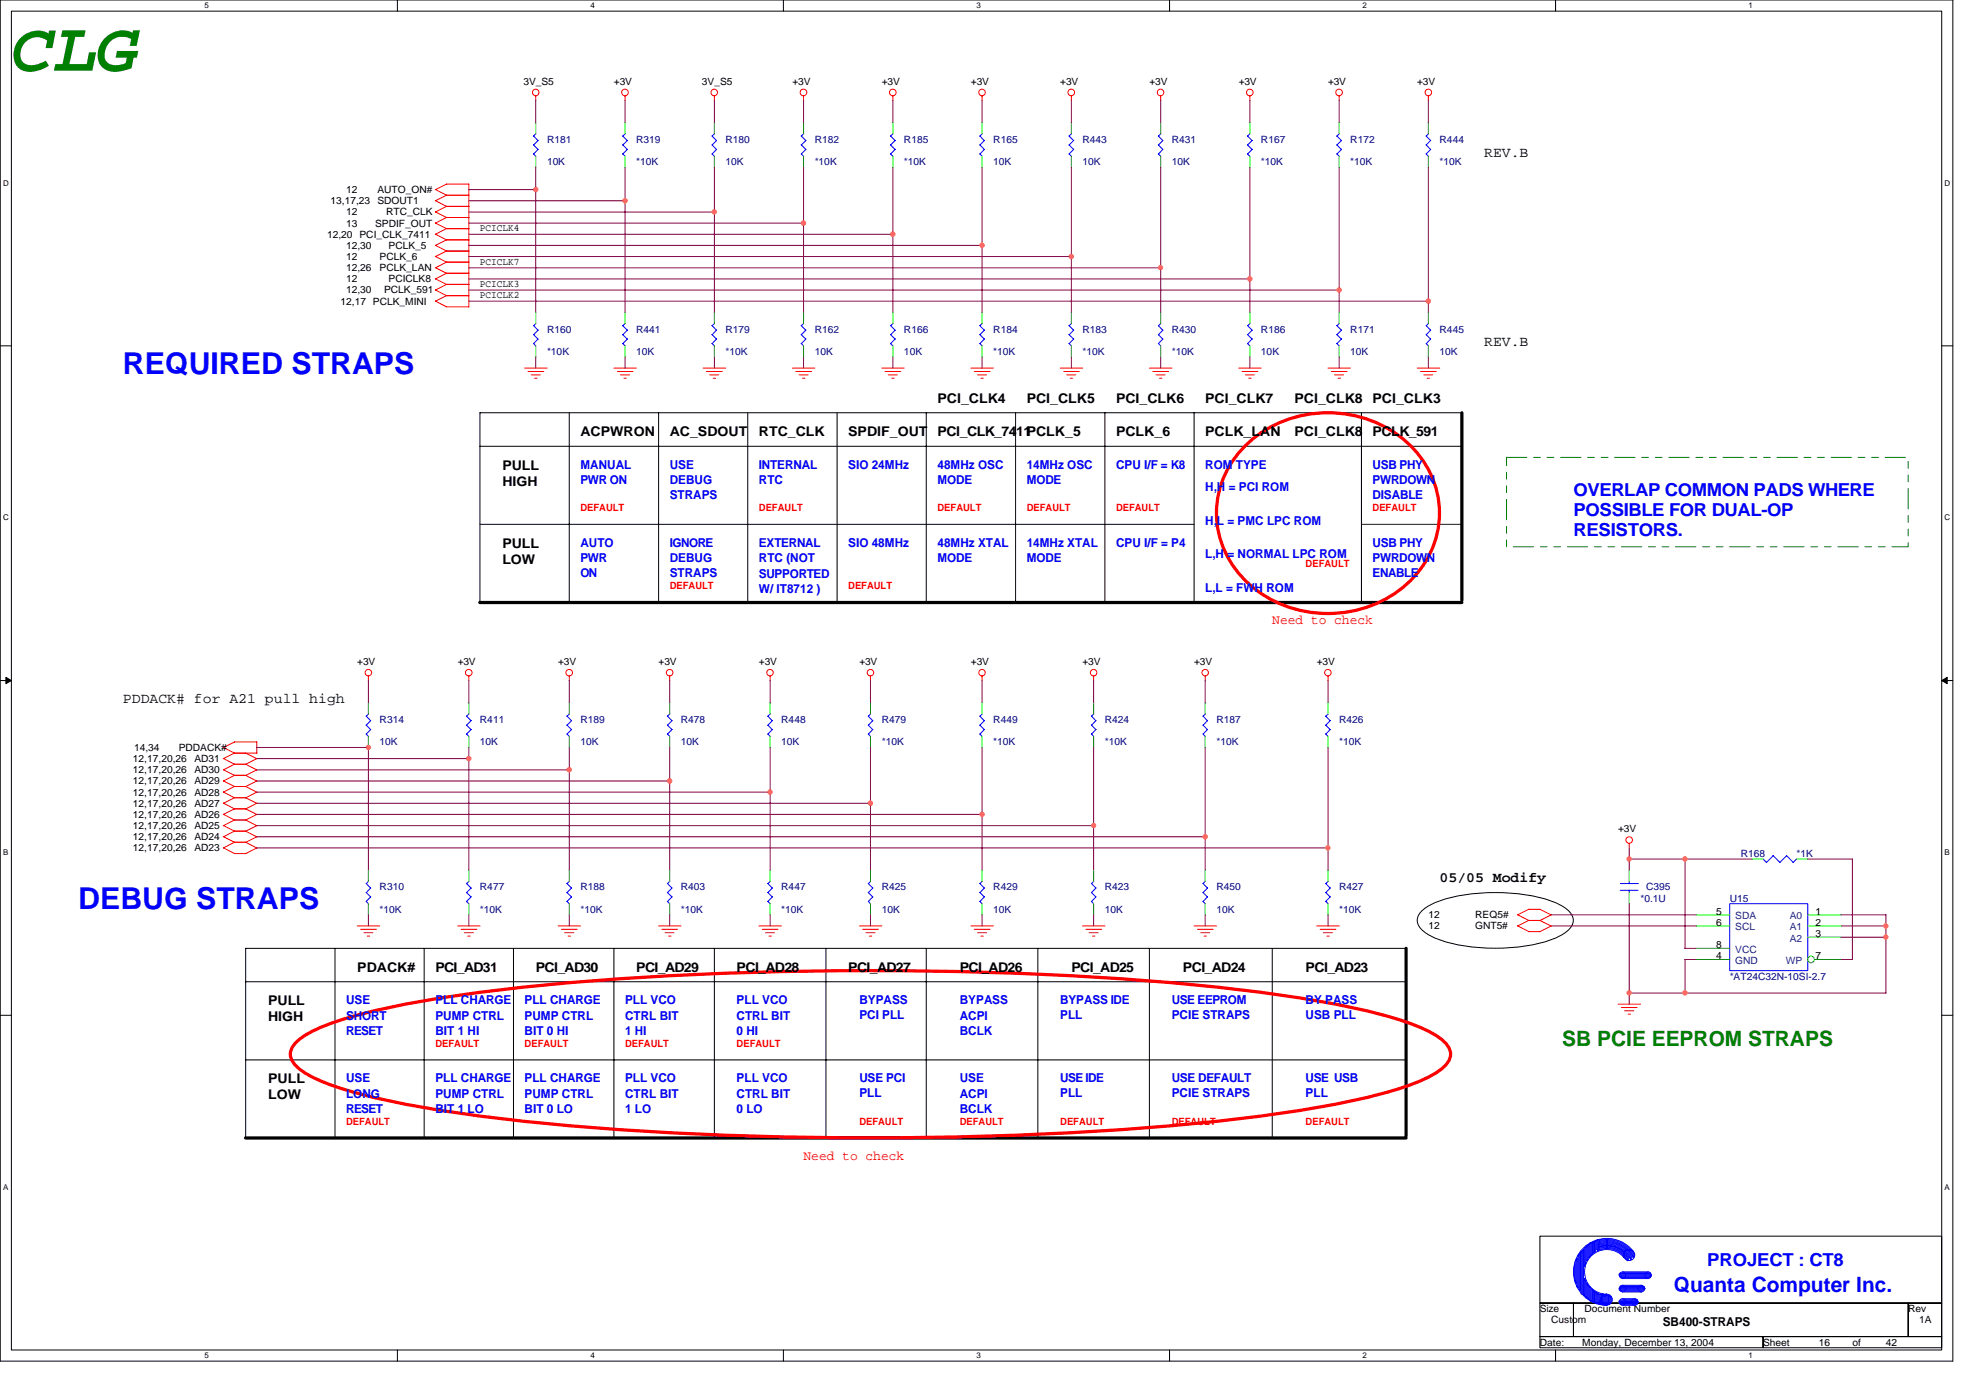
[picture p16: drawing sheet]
<svg xmlns="http://www.w3.org/2000/svg" width="297mm" height="210mm" viewBox="0 0 297 210" stroke-linecap="round" stroke-linejoin="round" font-family="sans-serif">
<defs><g id="words">
<text font-size="10.7" fill="#008000" x="1.7" y="10.6">CLG</text>
<g font-size="4.5" fill="#00f">
<text x="18.5" y="56.2">REQUIRED STRAPS</text>
<text x="11.8" y="136.6">DEBUG STRAPS</text>
</g>
<text font-size="3.2" fill="#008000" x="234.7" y="157.2">SB PCIE EEPROM STRAPS</text>
<text font-size="3.2" fill="#00f" x="251.5" y="194.1">Quanta Computer Inc.</text>
<g font-size="2.7" fill="#00f">
<text x="236.4" y="74.6">OVERLAP COMMON PADS WHERE</text>
<text x="236.4" y="77.6">POSSIBLE FOR DUAL-OP</text>
<text x="236.4" y="80.5">RESISTORS.</text>
<text x="256.5" y="190.2">PROJECT : CT8</text>
</g>
<g font-size="2.2">
<text x="223" y="23.5">REV.B</text>
<text x="223" y="52">REV.B</text>
<text x="18.5" y="105.7">PDDACK# for A21 pull high</text>
<text x="216.3" y="132.6">05/05 Modify</text>
</g>
<g font-size="2">
<text x="87.2" y="65.6">ACPWRON</text>
<text x="100.6" y="65.6">AC_SDOUT</text>
<text x="114" y="65.6">RTC_CLK</text>
<text x="127.4" y="65.6">SPDIF_OUT</text>
<text x="140.9" y="60.5">PCI_CLK4</text>
<text x="140.9" y="65.6">PCI_CLK_7411PCLK_5</text>
<text x="154.3" y="60.5">PCI_CLK5</text>
<text x="167.7" y="60.5">PCI_CLK6</text>
<text x="167.7" y="65.6">PCLK_6</text>
<text x="181.1" y="65.6">PCLK_LAN</text>
<text x="181.1" y="60.5">PCI_CLK7</text>
<text x="194.5" y="65.6">PCI_CLK8</text>
<text x="194.5" y="60.5">PCI_CLK8</text>
<text x="206.2" y="60.5">PCI_CLK3</text>
<text x="206.2" y="65.6">PCLK_591</text>
<text x="75.5" y="70.6">PULL</text>
<text x="75.5" y="73">HIGH</text>
<text x="75.5" y="82.3">PULL</text>
<text x="75.5" y="84.7">LOW</text>
<text x="53.7" y="146">PDACK#</text>
<text x="65.4" y="146">PCI_AD31</text>
<text x="80.5" y="146">PCI_AD30</text>
<text x="95.6" y="146">PCI_AD29</text>
<text x="110.7" y="146">PCI_AD28</text>
<text x="127.4" y="146">PCI_AD27</text>
<text x="144.2" y="146">PCI_AD26</text>
<text x="161" y="146">PCI_AD25</text>
<text x="177.7" y="146">PCI_AD24</text>
<text x="196.2" y="146">PCI_AD23</text>
<text x="40.3" y="151.1">PULL</text>
<text x="40.3" y="153.4">HIGH</text>
<text x="40.3" y="162.8">PULL</text>
<text x="40.3" y="165.2">LOW</text>
</g>
<g font-size="2" fill="#f00">
<text x="191.2" y="93.8">Need to check</text>
<text x="120.7" y="174.3">Need to check</text>
</g>
<g font-size="1.8" fill="#00f">
<text x="87.2" y="70.4">MANUAL</text>
<text x="100.6" y="70.4">USE</text>
<text x="114" y="70.4">INTERNAL</text>
<text x="127.4" y="70.4">SIO 24MHz</text>
<text x="140.9" y="70.4">48MHz OSC</text>
<text x="154.3" y="70.4">14MHz OSC</text>
<text x="167.7" y="70.4">CPU I/F = K8</text>
<text x="181.1" y="70.4">ROM TYPE</text>
<text x="206.2" y="70.4">USB PHY</text>
<text x="87.2" y="72.7">PWR ON</text>
<text x="100.6" y="72.7">DEBUG</text>
<text x="100.6" y="75">STRAPS</text>
<text x="114" y="72.7">RTC</text>
<text x="140.9" y="72.7">MODE</text>
<text x="154.3" y="72.7">MODE</text>
<text x="181.1" y="73.8">H,H = PCI ROM</text>
<text x="206.2" y="72.7">PWRDOWN</text>
<text x="206.2" y="75">DISABLE</text>
<text x="87.2" y="82.2">AUTO</text>
<text x="100.6" y="82.2">IGNORE</text>
<text x="114" y="82.2">EXTERNAL</text>
<text x="127.4" y="82.2">SIO 48MHz</text>
<text x="140.9" y="82.2">48MHz XTAL</text>
<text x="154.3" y="82.2">14MHz XTAL</text>
<text x="167.7" y="82.2">CPU I/F = P4</text>
<text x="181.1" y="83.9">L,H = NORMAL LPC ROM</text>
<text x="181.1" y="78.8">H,L = PMC LPC ROM</text>
<text x="206.2" y="82.2">USB PHY</text>
<text x="87.2" y="84.5">PWR</text>
<text x="87.2" y="86.7">ON</text>
<text x="100.6" y="84.5">DEBUG</text>
<text x="100.6" y="86.7">STRAPS</text>
<text x="114" y="84.5">RTC (NOT</text>
<text x="114" y="86.8">SUPPORTED</text>
<text x="114" y="89.1">W/ IT8712 )</text>
<text x="140.9" y="84.4">MODE</text>
<text x="154.3" y="84.4">MODE</text>
<text x="181.1" y="88.9">L,L = FWH ROM</text>
<text x="206.2" y="84.5">PWRDOWN</text>
<text x="206.2" y="86.7">ENABLE</text>
<text x="52" y="150.9">USE</text>
<text x="52" y="153.2">SHORT</text>
<text x="52" y="155.5">RESET</text>
<text x="65.4" y="150.9">PLL CHARGE</text>
<text x="65.4" y="153.2">PUMP CTRL</text>
<text x="65.4" y="155.5">BIT 1 HI</text>
<text x="78.8" y="150.9">PLL CHARGE</text>
<text x="78.8" y="153.2">PUMP CTRL</text>
<text x="78.8" y="155.5">BIT 0 HI</text>
<text x="93.9" y="150.9">PLL VCO</text>
<text x="93.9" y="153.2">CTRL BIT</text>
<text x="93.9" y="155.5">1 HI</text>
<text x="110.7" y="150.9">PLL VCO</text>
<text x="110.7" y="153.2">CTRL BIT</text>
<text x="110.7" y="155.5">0 HI</text>
<text x="129.1" y="150.9">BYPASS</text>
<text x="129.1" y="153.2">PCI PLL</text>
<text x="144.2" y="150.9">BYPASS</text>
<text x="144.2" y="153.2">ACPI</text>
<text x="144.2" y="155.5">BCLK</text>
<text x="159.3" y="150.9">BYPASS IDE</text>
<text x="159.3" y="153.2">PLL</text>
<text x="176.1" y="150.9">USE EEPROM</text>
<text x="176.1" y="153.2">PCIE STRAPS</text>
<text x="196.2" y="150.9">BY PASS</text>
<text x="196.2" y="153.2">USB PLL</text>
<text x="52" y="162.6">USE</text>
<text x="52" y="164.9">LONG</text>
<text x="52" y="167.2">RESET</text>
<text x="65.4" y="162.6">PLL CHARGE</text>
<text x="65.4" y="164.9">PUMP CTRL</text>
<text x="65.4" y="167.2">BIT 1 LO</text>
<text x="78.8" y="162.6">PLL CHARGE</text>
<text x="78.8" y="164.9">PUMP CTRL</text>
<text x="78.8" y="167.2">BIT 0 LO</text>
<text x="93.9" y="162.6">PLL VCO</text>
<text x="93.9" y="164.9">CTRL BIT</text>
<text x="93.9" y="167.2">1 LO</text>
<text x="110.7" y="162.6">PLL VCO</text>
<text x="110.7" y="164.9">CTRL BIT</text>
<text x="110.7" y="167.2">0 LO</text>
<text x="129.1" y="162.6">USE PCI</text>
<text x="129.1" y="164.9">PLL</text>
<text x="144.2" y="162.6">USE</text>
<text x="144.2" y="164.9">ACPI</text>
<text x="144.2" y="167.2">BCLK</text>
<text x="159.3" y="162.6">USE IDE</text>
<text x="159.3" y="164.9">PLL</text>
<text x="176.1" y="162.6">USE DEFAULT</text>
<text x="176.1" y="164.9">PCIE STRAPS</text>
<text x="196.2" y="162.6">USE USB</text>
<text x="196.2" y="164.9">PLL</text>
</g>
<text font-size="1.8" x="249.8" y="199.2">SB400-STRAPS</text>
<g font-size="1.5">
<text x="78.7" y="12.7">3V_S5</text>
<text x="92.2" y="12.7">+3V</text>
<text x="105.5" y="12.7">3V_S5</text>
<text x="119.1" y="12.7">+3V</text>
<text x="132.5" y="12.7">+3V</text>
<text x="145.9" y="12.7">+3V</text>
<text x="159.3" y="12.7">+3V</text>
<text x="172.7" y="12.7">+3V</text>
<text x="186.1" y="12.7">+3V</text>
<text x="199.5" y="12.7">+3V</text>
<text x="212.9" y="12.7">+3V</text>
<text x="52" y="29">12</text>
<text x="56.7" y="29">AUTO_ON#</text>
<text x="49.1" y="35.7">12,20 PCI_CLK_7411</text>
<text x="49.7" y="30.7">13,17,23</text>
<text x="52" y="32.4">12</text>
<text x="52" y="34">13</text>
<text x="56.4" y="34">SPDIF_OUT</text>
<text x="56.7" y="30.7">SDOUT1</text>
<text x="58" y="32.4">RTC_CLK</text>
<text x="72.1" y="34.7">PCICLK4</text>
<text x="52" y="37.4">12,30</text>
<text x="52" y="39.1">12</text>
<text x="52" y="40.7">12,26</text>
<text x="57" y="39.1">PCLK_6</text>
<text x="57" y="40.7">PCLK_LAN</text>
<text x="58.4" y="37.4">PCLK_5</text>
<text x="72.1" y="39.8">PCICLK7</text>
<text x="51.2" y="45.8">12,17 PCLK_MINI</text>
<text x="52" y="44.1">12,30</text>
<text x="52" y="42.4">12</text>
<text x="57.7" y="44.1">PCLK_591</text>
<text x="58.4" y="42.4">PCICLK8</text>
<text x="72.1" y="44.8">PCICLK2</text>
<text x="72.1" y="43.1">PCICLK3</text>
<text x="53.7" y="99.9">+3V</text>
<text x="68.8" y="99.9">+3V</text>
<text x="83.9" y="99.9">+3V</text>
<text x="99" y="99.9">+3V</text>
<text x="114" y="99.9">+3V</text>
<text x="129.1" y="99.9">+3V</text>
<text x="145.9" y="99.9">+3V</text>
<text x="162.6" y="99.9">+3V</text>
<text x="179.4" y="99.9">+3V</text>
<text x="197.8" y="99.9">+3V</text>
<text x="20.1" y="112.8">14,34</text>
<text x="26.9" y="112.8">PDDACK#</text>
<text x="20" y="117.9">12,17,20,26</text>
<text x="20" y="116.2">12,17,20,26</text>
<text x="20" y="114.5">12,17,20,26</text>
<text x="20" y="119.5">12,17,20,26</text>
<text x="29.2" y="117.9">AD29</text>
<text x="29.2" y="116.2">AD30</text>
<text x="29.2" y="114.5">AD31</text>
<text x="29.2" y="119.5">AD28</text>
<text x="20" y="124.6">12,17,20,26</text>
<text x="20" y="121.2">12,17,20,26</text>
<text x="20" y="122.9">12,17,20,26</text>
<text x="29.2" y="124.6">AD25</text>
<text x="29.2" y="121.2">AD27</text>
<text x="29.2" y="122.9">AD26</text>
<text x="243.1" y="125.1">+3V</text>
<text x="20" y="127.9">12,17,20,26</text>
<text x="20" y="126.2">12,17,20,26</text>
<text x="29.2" y="127.9">AD23</text>
<text x="29.2" y="126.2">AD24</text>
<text x="214.6" y="138">12</text>
<text x="221.7" y="138">REQ5#</text>
<text x="257.9" y="137.4">5</text>
<text x="272.8" y="137.4">1</text>
<text x="214.6" y="139.7">12</text>
<text x="221.7" y="139.7">GNT5#</text>
<text x="257.9" y="139.1">6</text>
<text x="257.9" y="142.5">8</text>
<text x="272.8" y="139.1">2</text>
<text x="272.8" y="140.8">3</text>
<text x="257.9" y="144.1">4</text>
<text x="272.8" y="144.1">7</text>
<text x="231.4" y="197.1">Size</text>
<text x="238.1" y="197.1">Document Number</text>
<text x="286.7" y="197.1">Rev</text>
<text x="231.4" y="202.2">Date:</text>
<text x="233.1" y="198.8">Custom</text>
<text x="237.7" y="202.2">Monday, December 13, 2004</text>
<text x="264.9" y="202.2">Sheet</text>
<text x="273.3" y="202.2">16</text>
<text x="278.3" y="202.2">of</text>
<text x="283.4" y="202.2">42</text>
<text x="288.4" y="198.8">1A</text>
</g>
<g font-size="1.5" fill="#000080">
<text x="82.2" y="21.5">R181</text>
<text x="95.6" y="21.5">R319</text>
<text x="109" y="21.5">R180</text>
<text x="122.4" y="21.5">R182</text>
<text x="135.8" y="21.5">R185</text>
<text x="149.2" y="21.5">R165</text>
<text x="162.6" y="21.5">R443</text>
<text x="176.1" y="21.5">R431</text>
<text x="189.5" y="21.5">R167</text>
<text x="202.9" y="21.5">R172</text>
<text x="216.3" y="21.5">R444</text>
<text x="82.2" y="24.8">10K</text>
<text x="95.6" y="24.8">*10K</text>
<text x="109" y="24.8">10K</text>
<text x="122.4" y="24.8">*10K</text>
<text x="135.8" y="24.8">*10K</text>
<text x="149.2" y="24.8">10K</text>
<text x="162.6" y="24.8">10K</text>
<text x="176.1" y="24.8">10K</text>
<text x="189.5" y="24.8">*10K</text>
<text x="202.9" y="24.8">*10K</text>
<text x="216.3" y="24.8">*10K</text>
<text x="82.2" y="50">R160</text>
<text x="82.2" y="53.3">*10K</text>
<text x="95.6" y="50">R441</text>
<text x="95.6" y="53.3">10K</text>
<text x="109" y="50">R179</text>
<text x="109" y="53.3">*10K</text>
<text x="122.4" y="50">R162</text>
<text x="122.4" y="53.3">10K</text>
<text x="135.8" y="50">R166</text>
<text x="135.8" y="53.3">10K</text>
<text x="149.2" y="50">R184</text>
<text x="149.2" y="53.3">*10K</text>
<text x="162.6" y="50">R183</text>
<text x="162.6" y="53.3">*10K</text>
<text x="176.1" y="50">R430</text>
<text x="176.1" y="53.3">*10K</text>
<text x="189.5" y="50">R186</text>
<text x="189.5" y="53.3">10K</text>
<text x="202.9" y="50">R171</text>
<text x="202.9" y="53.3">10K</text>
<text x="216.3" y="50">R445</text>
<text x="216.3" y="53.3">10K</text>
<text x="57" y="108.6">R314</text>
<text x="57" y="112">10K</text>
<text x="72.1" y="108.6">R411</text>
<text x="72.1" y="112">10K</text>
<text x="87.2" y="108.6">R189</text>
<text x="87.2" y="112">10K</text>
<text x="102.3" y="108.6">R478</text>
<text x="102.3" y="112">10K</text>
<text x="117.4" y="108.6">R448</text>
<text x="117.4" y="112">10K</text>
<text x="132.5" y="108.6">R479</text>
<text x="132.5" y="112">*10K</text>
<text x="149.2" y="108.6">R449</text>
<text x="149.2" y="112">*10K</text>
<text x="166" y="108.6">R424</text>
<text x="166" y="112">*10K</text>
<text x="182.8" y="108.6">R187</text>
<text x="182.8" y="112">*10K</text>
<text x="201.2" y="108.6">R426</text>
<text x="201.2" y="112">*10K</text>
<text x="261.6" y="128.8">R168</text>
<text x="269.9" y="128.8">*1K</text>
<text x="57" y="133.8">R310</text>
<text x="57" y="137.1">*10K</text>
<text x="72.1" y="133.8">R477</text>
<text x="72.1" y="137.1">*10K</text>
<text x="87.2" y="133.8">R188</text>
<text x="87.2" y="137.1">*10K</text>
<text x="102.3" y="133.8">R403</text>
<text x="102.3" y="137.1">*10K</text>
<text x="117.4" y="133.8">R447</text>
<text x="117.4" y="137.1">*10K</text>
<text x="132.5" y="133.8">R425</text>
<text x="132.5" y="137.1">10K</text>
<text x="149.2" y="133.8">R429</text>
<text x="149.2" y="137.1">10K</text>
<text x="166" y="133.8">R423</text>
<text x="166" y="137.1">10K</text>
<text x="182.8" y="133.8">R450</text>
<text x="182.8" y="137.1">10K</text>
<text x="201.2" y="133.8">R427</text>
<text x="201.2" y="137.1">*10K</text>
<text x="246.5" y="135.5">*0.1U</text>
<text x="247.3" y="133.8">C395</text>
<text x="259.9" y="135.5">U15</text>
<text x="259.9" y="147.2">*AT24C32N-10SI-2.7</text>
</g>
<g font-size="1.5" fill="#f00">
<text x="87.2" y="76.8">DEFAULT</text>
<text x="114" y="76.8">DEFAULT</text>
<text x="140.9" y="76.8">DEFAULT</text>
<text x="154.3" y="76.8">DEFAULT</text>
<text x="167.7" y="76.8">DEFAULT</text>
<text x="206.2" y="76.8">DEFAULT</text>
<text x="100.6" y="88.5">DEFAULT</text>
<text x="127.4" y="88.5">DEFAULT</text>
<text x="196.2" y="85.2">DEFAULT</text>
<text x="65.4" y="157.3">DEFAULT</text>
<text x="78.8" y="157.3">DEFAULT</text>
<text x="93.9" y="157.3">DEFAULT</text>
<text x="110.7" y="157.3">DEFAULT</text>
<text x="52" y="169">DEFAULT</text>
<text x="129.1" y="169">DEFAULT</text>
<text x="144.2" y="169">DEFAULT</text>
<text x="159.3" y="169">DEFAULT</text>
<text x="176.1" y="169">DEFAULT</text>
<text x="196.2" y="169">DEFAULT</text>
</g>
<g font-size="1.5" fill="#004080">
<text x="260.7" y="139.8">SCL</text>
<text x="260.7" y="138.1">SDA</text>
<text x="260.7" y="143.2">VCC</text>
<text x="268.9" y="138.1">A0</text>
<text x="268.9" y="139.8">A1</text>
<text x="268.9" y="141.5">A2</text>
<text x="260.7" y="144.8">GND</text>
<text x="268.3" y="144.8">WP</text>
</g>
<g font-size="1.2">
<text x="30.7" y="1.3">5</text>
<text x="88.7" y="1.3">4</text>
<text x="146.7" y="1.3">3</text>
<text x="204.7" y="1.3">2</text>
<text x="262.7" y="1.3">1</text>
<text x=".5" y="27.9">D</text>
<text x="292.2" y="27.9">D</text>
<text x=".5" y="78.2">C</text>
<text x="292.2" y="78.2">C</text>
<text x=".5" y="128.5">B</text>
<text x="292.2" y="128.5">B</text>
<text x=".5" y="178.8">A</text>
<text x="292.2" y="178.8">A</text>
<text x="30.7" y="204.1">5</text>
<text x="88.7" y="204.1">4</text>
<text x="146.7" y="204.1">3</text>
<text x="204.7" y="204.1">2</text>
<text x="262.7" y="204.1">1</text>
</g>
</g></defs>
<path d="M0 0h293.4v204.5h-293.4zM1.7 1.7h290v201.1h-290z" fill="none" stroke="#000" stroke-width=".15"/>
<g fill="#fff">
<path d="M30.7 .2h.7v1.3h-.7z"/>
<path d="M30.7 203h.7v1.4h-.7z"/>
</g>
<path d="M59.7 0v1.7M59.7 202.8v1.7" fill="none" stroke="#000" stroke-width=".15"/>
<g fill="#fff">
<path d="M88.7 .2h.7v1.3h-.7z"/>
<path d="M88.7 203h.7v1.4h-.7z"/>
</g>
<path d="M117.7 0v1.7M117.7 202.8v1.7" fill="none" stroke="#000" stroke-width=".15"/>
<g fill="#fff">
<path d="M146.7 .2h.7v1.3h-.7z"/>
<path d="M146.7 203h.7v1.4h-.7z"/>
</g>
<path d="M175.7 0v1.7M175.7 202.8v1.7" fill="none" stroke="#000" stroke-width=".15"/>
<g fill="#fff">
<path d="M204.7 .2h.7v1.3h-.7z"/>
<path d="M204.7 203h.7v1.4h-.7z"/>
</g>
<path d="M233.7 0v1.7M233.7 202.8v1.7" fill="none" stroke="#000" stroke-width=".15"/>
<g fill="#fff">
<path d="M262.7 .2h.7v1.3h-.7z"/>
<path d="M262.7 203h.7v1.4h-.7z"/>
<path d="M.5 26.8h.8v1.4h-.8z"/>
<path d="M292.2 26.8h.8v1.4h-.8z"/>
<path d="M.5 77.1h.8v1.3h-.8z"/>
<path d="M292.2 77.1h.8v1.3h-.8z"/>
</g>
<path d="M0 52h1.7M291.7 52h1.7" fill="none" stroke="#000" stroke-width=".15"/>
<g fill="#fff">
<path d="M.5 127.4h.7v1.3h-.7z"/>
<path d="M292.2 127.4h.7v1.3h-.7z"/>
</g>
<path d="M0 102.3h1.7M291.7 102.3h1.7" fill="none" stroke="#000" stroke-width=".15"/>
<path d="M.9 101.8l.8 .5-.8 .4zM291.7 102.3l.9-.5v.9z" fill="#000" stroke="#000" stroke-width=".15"/>
<g fill="#fff">
<path d="M.5 177.7h.7v1.3h-.7z"/>
<path d="M292.2 177.7h.7v1.3h-.7z"/>
</g>
<g fill="none" stroke="#000" stroke-width=".15">
<path d="M72.1 78.8h107.3M72.1 67.1h147.6M85.5 62v28.6M99 62v28.6M112.3 62v28.6M125.8 62v28.6M139.2 62v28.6M152.6 62v28.6M166 62v28.6M179.4 62v28.6M204.6 62v28.6M219.7 62h-147.6v28.6"/>
<path d="M213.9 136.7a13.4 13.4 0 0 1 6.2-2.3 27.3 27.3 0 0 1 13.8 1.3 4.3 4.3 0 0 1 2.4 2 1.92 1.92 0 0 1-.8 2.2 13.4 13.4 0 0 1-6.3 2.2 27.1 27.1 0 0 1-13.8-1.3 4.3 4.3 0 0 1-2.4-2 1.92 1.92 0 0 1 .9-2.1zM0 152.5h1.7M36.9 159.3h174.4M36.9 147.5h174.4M50.3 142.5v28.5M63.7 142.5v28.5M77.1 142.5v28.5M92.2 142.5v28.5M107.3 142.5v28.5M124.1 142.5v28.5M139.2 142.5v28.5M155.9 142.5v28.5"/>
<path d="M172.7 142.5v28.5M191.2 142.5v28.5M211.3 142.5h-174.4v28.5M291.7 152.5h1.7M231.4 195.8h5v5h-5zM231.4 185.7h60.3v10.1h-60.3zM236.4 195.8h50.3v5h-50.3zM286.7 195.8h5v5h-5zM231.4 200.8h33.5v1.7h-33.5zM264.9 200.8h26.8v1.7h-26.8z"/>
</g>
<path d="M219.6 62v28.2M72.1 90.5h147.5M211.3 142.5v28.2M36.9 171h174.4" fill="none" stroke="#000" stroke-width=".49"/>
<path d="M204.6 78.8h15.1" fill="none" stroke="#400000" stroke-width=".15"/>
<path d="M226.4 68.7h60.3v13.4h-60.3v-13.4" fill="none" stroke="#008000" stroke-width=".15" stroke-dasharray="3 1 1 1 1 1"/>
<path d="M186.6 67.5a18 18 0 0 1 25.8 0 14.1 14.1 0 0 1-2.2 21.2 18 18 0 0 1-23.6-2 13.9 13.9 0 0 1 0-19.2zM44.4 156.7a15.6 15.6 0 0 1 6.1-3.2 110.3 110.3 0 0 1 18.6-4 456.5 456.5 0 0 1 61.7-3.7 456.5 456.5 0 0 1 61.6 3.7 110.4 110.4 0 0 1 18.7 4 15.6 15.6 0 0 1 6.1 3.2 2.23 2.23 0 0 1 0 3.4 15.6 15.6 0 0 1-6.1 3.2 110.4 110.4 0 0 1-18.7 4 455.4 455.4 0 0 1-61.6 3.7 455.4 455.4 0 0 1-61.7-3.7 110.3 110.3 0 0 1-18.6-4 15.6 15.6 0 0 1-6.1-3.2 2.23 2.23 0 0 1 0-3.4z" fill="none" stroke="#f00" stroke-width=".49"/>
<g fill="none" stroke="#f00" stroke-width=".15">
<path d="M80.5 14.4v.7M93.9 14.4v.7M107.3 14.4v.7M120.7 14.4v.7M134.2 14.4v.7M147.5 14.4v.7M161 14.4v.7M174.4 14.4v.7M187.8 14.4v.7M201.2 14.4v.7M214.6 14.4v.7M65.4 28.5l1.7 .8h3.4"/>
<path d="M65.4 30.1l1.7 .9h3.4M65.4 31.8l1.7 .9h3.4M65.4 33.5l1.7 .9h3.4M65.4 35.2l1.7 .8h3.4M65.4 36.9l1.7 .8h3.4M65.4 38.5l1.7 .9h3.4M67.1 27.7h3.4M67.1 27.6l-1.7 .9M67.1 29.3l-1.7 .9M67.1 31l-1.7 .9M67.1 32.7l-1.7 .8M67.1 34.3l-1.7 .9"/>
<path d="M67.1 36l-1.7 .9M67.1 37.7l-1.7 .8M67.1 39.4l-1.7 .8M70.4 27.7v18.4M65.4 40.2l1.7 .9h3.4M65.4 41.9l1.7 .8h3.4M65.4 43.6l1.7 .8h3.4M65.4 45.2l1.7 .9h3.3M67.1 41l-1.7 .9M67.1 42.7l-1.7 .9M67.1 44.4l-1.7 .9M78.8 55.3h3.4"/>
<path d="M79.3 55.8h2.4M79.8 56.3h1.4M80.3 56.8h.4M92.2 55.3h3.4M92.7 55.8h2.4M93.2 56.3h1.4M93.7 56.8h.4M105.6 55.3h3.4M106.1 55.8h2.4M106.6 56.3h1.4M107.2 56.8h.3M119.1 55.3h3.3"/>
<path d="M119.6 55.8h2.3M120.1 56.3h1.3M120.6 56.8h.3M132.5 55.3h3.3M133 55.8h2.3M133.5 56.3h1.3M134 56.8h.3M145.9 55.3h3.4M146.4 55.8h2.4M146.9 56.3h1.3M147.4 56.8h.3M159.3 55.3h3.4"/>
<path d="M159.8 55.8h2.4M160.3 56.3h1.3M160.8 56.8h.4M172.7 55.3h3.4M173.2 55.8h2.4M173.7 56.3h1.3M174.2 56.8h.4M186.1 55.3h3.4M186.6 55.8h2.4M187.1 56.3h1.4M187.6 56.8h.4M199.5 55.3h3.4"/>
<path d="M200 55.8h2.4M200.5 56.3h1.4M201 56.8h.4M212.9 55.3h3.4M213.4 55.8h2.4M213.9 56.3h1.4M214.4 56.8h.4M33.5 115.7l1.7 .8h1.7l1.7 .9M33.5 117.3l1.7 .9h1.7l1.7 .8M33.5 114l1.7 .8h1.7l1.7 .9M33.5 119l1.7 .9h1.7l1.7 .8M33.6 112.3l1.7 .9"/>
<path d="M35.2 113.2h3.4M35.3 116.5l-1.7 .8M35.3 114.8l-1.7 .9M35.3 113.1l-1.7 .9M35.3 118.2l-1.7 .8M35.3 119.8l-1.7 .9M36.9 113.2l1.7 .8M38.6 117.3l-1.7 .9M38.6 115.7l-1.7 .8M38.6 114l-1.7 .9M38.6 119l-1.7 .9M38.6 111.5v1.7"/>
<path d="M38.6 111.5h-3.4l-1.7 .8M55.3 101.6v.7M70.4 101.6v.7M85.5 101.6v.7M100.6 101.6v.7M115.7 101.6v.7M130.8 101.6v.7M147.5 101.6v.7M164.3 101.6v.7M181.1 101.6v.7M199.5 101.6v.7M33.5 125.7l1.7 .9h1.7l1.7 .8"/>
<path d="M33.5 127.4l1.7 .8h1.7M33.5 122.3l1.7 .9h1.7l1.7 .9M33.5 124l1.7 .9h1.7l1.7 .9M33.5 120.7l1.7 .8h1.7l1.7 .9M35.3 126.5l-1.7 .9M35.3 123.2l-1.7 .9M35.3 124.9l-1.7 .8M35.3 121.5l-1.7 .9M38.6 127.4l-1.7 .9M38.6 124.1l-1.7 .8M38.6 125.7l-1.7 .9M38.6 120.7l-1.7 .9"/>
<path d="M38.6 122.4l-1.7 .8M53.7 139.1h3.4M54.2 139.6h2.4M68.8 139.1h3.3M69.3 139.6h2.3M83.9 139.1h3.3M84.4 139.6h2.3M99 139.1h3.3M99.4 139.6h2.4M114 139.1h3.4M114.5 139.6h2.4M129.1 139.1h3.4"/>
<path d="M129.6 139.6h2.4M145.9 139.1h3.4M146.4 139.6h2.4M162.6 139.1h3.4M163.1 139.6h2.4M179.4 139.1h3.4M179.9 139.6h2.4M197.8 139.1h3.4M198.3 139.6h2.4M228 137.4l1.7 .9h1.7l1.7 .8M228 139.1l1.7 .9h1.7M229.7 136.6h1.7l1.7 .9"/>
<path d="M229.7 138.3l-1.7 .8M229.7 136.6l-1.7 .9M233.1 139.1l-1.8 .9M233.1 137.5l-1.8 .8M244.8 126.7v.7M54.7 140.1h1.3M55.2 140.7h.3M69.8 140.1h1.3M70.3 140.7h.3M84.8 140.1h1.4M85.4 140.7h.3M99.9 140.1h1.4"/>
<path d="M100.5 140.7h.3M115 140.1h1.4M115.5 140.7h.4M130.1 140.1h1.4M130.6 140.7h.4M146.9 140.1h1.3M147.4 140.7h.3M163.6 140.1h1.4M164.1 140.7h.4M180.4 140.1h1.4M180.9 140.7h.4M198.8 140.1h1.4"/>
<path d="M199.4 140.7h.3M243.1 150.9h3.4M243.6 151.4h2.4M244.1 151.9h1.4M244.6 152.4h.4"/>
<circle cx="80.5" cy="13.9" r=".49"/>
<circle cx="93.9" cy="13.9" r=".5"/>
<circle cx="107.3" cy="13.9" r=".49"/>
<circle cx="120.7" cy="13.9" r=".5"/>
<circle cx="134.1" cy="13.9" r=".5"/>
<circle cx="147.5" cy="13.9" r=".49"/>
<circle cx="161" cy="13.9" r=".5"/>
<circle cx="174.4" cy="13.9" r=".49"/>
<circle cx="187.8" cy="13.9" r=".5"/>
<circle cx="201.2" cy="13.9" r=".5"/>
<circle cx="214.6" cy="13.9" r=".49"/>
<circle cx="55.3" cy="101.1" r=".49"/>
<circle cx="70.4" cy="101.1" r=".49"/>
<circle cx="85.5" cy="101.1" r=".49"/>
<circle cx="100.6" cy="101.1" r=".49"/>
<circle cx="115.7" cy="101.1" r=".49"/>
<circle cx="130.8" cy="101.1" r=".49"/>
<circle cx="147.5" cy="101.1" r=".49"/>
<circle cx="164.3" cy="101.1" r=".49"/>
<circle cx="181.1" cy="101.1" r=".49"/>
<circle cx="199.5" cy="101.1" r=".49"/>
<circle cx="244.8" cy="126.2" r=".49"/>
</g>
<g fill="none" stroke="#00f" stroke-width=".15">
<path d="M80.2 23.1l.3 .4M80.2 21.8l.6 .7M80.2 20.4l.6 .7M80.5 20.1l-.3 .3M80.9 22.4l-.7 .7M80.9 21.1l-.7 .7M93.6 23.1l.3 .4M93.6 21.8l.7 .7M93.9 20.1l-.3 .3 .7 .7M94.3 22.4l-.7 .7M94.3 21.1l-.7 .7M107 23.1l.3 .4"/>
<path d="M107 21.8l.7 .7M107.4 20.1l-.4 .3 .7 .7M107.7 22.4l-.7 .7M107.7 21.1l-.7 .7M120.4 23.1l.3 .4M120.4 21.8l.7 .7M120.8 20.1l-.4 .3 .7 .7M121.1 22.4l-.7 .7M121.1 21.1l-.7 .7M133.8 23.1l.4 .4M133.8 21.8l.7 .7M134.2 20.1l-.4 .3 .7 .7"/>
<path d="M134.5 22.4l-.7 .7M134.5 21.1l-.7 .7M147.2 23.1l.3 .4M147.2 21.8l.7 .7M147.2 20.4l.7 .7M147.6 20.1l-.4 .3M147.9 22.4l-.7 .7M147.9 21.1l-.7 .7M160.6 23.1l.4 .4M160.6 21.8l.7 .7M161 20.1l-.4 .3 .7 .7M161.3 22.4l-.7 .7"/>
<path d="M161.3 21.1l-.7 .7M174 23.1l.4 .4M174 21.8l.7 .7M174 20.4l.7 .7M174.4 20.1l-.4 .3M174.7 22.4l-.7 .7M174.7 21.1l-.7 .7M187.4 23.1l.4 .4M187.4 21.8l.7 .7M187.8 20.1l-.4 .3 .7 .7M188.1 22.4l-.7 .7M188.1 21.1l-.7 .7"/>
<path d="M200.8 23.1l.4 .4M200.8 21.8l.7 .7M200.8 20.4l.8 .7-.7 .7M201.2 20.1l-.3 .3M201.6 22.4l-.7 .7M214.3 23.1l.3 .4M214.3 21.8l.6 .7M214.3 20.4l.6 .7M214.6 20.1l-.3 .3M215 22.4l-.7 .7M215 21.1l-.7 .7M80.2 51.6l.3 .4"/>
<path d="M80.2 50.3l.6 .6M80.2 48.9l.6 .7M80.5 48.6l-.3 .3M80.9 50.9l-.7 .7M80.9 49.6l-.7 .7M93.6 50.3l.7 .6M93.6 48.9l.7 .7M93.9 48.6l-.3 .3M94.3 50.9l-.7 .7 .3 .4M94.3 49.6l-.7 .7M107 50.3l.7 .6M107 48.9l.7 .7"/>
<path d="M107.4 48.6l-.4 .3M107.7 50.9l-.7 .7 .3 .4M107.7 49.6l-.7 .7M120.4 50.3l.7 .6M120.4 48.9l.7 .7M120.8 48.6l-.4 .3M121.1 50.9l-.7 .7 .3 .4M121.1 49.6l-.7 .7M133.8 50.3l.7 .6M133.8 48.9l.7 .7M134.2 48.6l-.4 .3M134.5 50.9l-.7 .7 .4 .4"/>
<path d="M134.5 49.6l-.7 .7M147.2 51.6l.3 .4M147.2 50.3l.7 .6M147.2 48.9l.7 .7M147.6 48.6l-.4 .3M147.9 50.9l-.7 .7M147.9 49.6l-.7 .7M160.6 50.3l.7 .6M160.6 48.9l.7 .7M161 48.6l-.4 .3M161.3 50.9l-.7 .7 .4 .4M161.3 49.6l-.7 .7"/>
<path d="M174 51.6l.4 .4M174 50.3l.7 .6M174 48.9l.7 .7M174.4 48.6l-.4 .3M174.7 50.9l-.7 .7M174.7 49.6l-.7 .7M187.4 50.3l.7 .6M187.4 48.9l.7 .7M187.8 48.6l-.4 .3M188.1 50.9l-.7 .7 .4 .4M188.1 49.6l-.7 .7M200.8 51.6l.4 .4"/>
<path d="M200.8 50.3l.8 .6-.7 .7M200.8 48.9l.7 .7M201.2 48.6l-.3 .3M201.6 49.6l-.7 .7M214.3 51.6l.3 .4M214.3 50.3l.6 .6M214.3 48.9l.6 .7M214.6 48.6l-.3 .3M215 50.9l-.7 .7M215 49.6l-.7 .7M55 110.3l.3 .3M55 108.9l.7 .7-.7 .7"/>
<path d="M55 107.6l.7 .7M55.4 107.3l-.4 .3M55.7 108.3l-.7 .7M70.1 108.9l.7 .7M70.1 107.6l.7 .7M70.5 107.3l-.4 .3M70.8 109.6l-.7 .7 .3 .3M70.8 108.3l-.7 .7M85.2 108.9l.7 .7M85.2 107.6l.7 .7M85.6 107.3l-.4 .3M85.9 109.6l-.7 .7 .3 .3"/>
<path d="M85.9 108.3l-.7 .7M100.3 110.3l.3 .3M100.3 108.9l.7 .7-.7 .7M100.3 107.6l.7 .7M100.6 107.3l-.3 .3M101 108.3l-.7 .7M115.4 110.3l.3 .3M115.4 108.9l.6 .7M115.4 107.6l.6 .7M115.7 107.3l-.3 .3M116.1 109.6l-.7 .7M116.1 108.3l-.7 .7"/>
<path d="M130.4 108.9l.7 .7-.7 .7 .4 .3M130.4 107.6l.7 .7M130.8 107.3l-.3 .3M131.1 108.3l-.6 .7M147.2 110.3l.3 .3M147.2 108.9l.7 .7M147.2 107.6l.7 .7M147.6 107.3l-.4 .3M147.9 109.6l-.7 .7M147.9 108.3l-.7 .7M164 107.6l.7 .7M164 110.3l.3 .3"/>
<path d="M164 108.9l.7 .7-.7 .7M164.3 107.3l-.3 .3M164.7 108.3l-.7 .7M180.7 108.9l.7 .7-.7 .7 .4 .3M180.7 107.6l.7 .7M181.1 107.3l-.3 .3M181.4 108.3l-.6 .7M199.2 108.9l.7 .7-.7 .7 .3 .3M199.2 107.6l.7 .7M199.6 107.3l-.4 .3M199.9 108.3l-.7 .7M55 135.4l.3 .4"/>
<path d="M55 134.1l.7 .7M55 132.7l.7 .7-.7 .7M55.4 132.4l-.4 .4M55.7 134.7l-.7 .7M70.1 135.4l.3 .4M70.5 132.4l-.4 .3 .7 .7M70.8 134.7l-.7 .7M70.8 133.4l-.7 .7 .7 .7M85.2 135.4l.3 .4M85.6 132.4l-.4 .3 .7 .7M85.9 134.7l-.7 .7M85.9 133.4l-.7 .7 .7 .7"/>
<path d="M100.3 135.4l.3 .4M100.3 134.1l.7 .7M100.3 132.7l.7 .7-.7 .7M100.6 132.4l-.3 .4M101 134.7l-.7 .7M115.4 135.4l.3 .4M115.4 134.1l.6 .7M115.4 132.7l.6 .7M115.7 132.4l-.3 .4M116.1 134.7l-.7 .7M116.1 133.4l-.7 .7M130.4 135.4l.4 .4"/>
<path d="M130.8 132.4l-.4 .3 .7 .7-.7 .7 .7 .7M131.1 134.7l-.6 .7M147.2 135.4l.3 .4M147.2 134.1l.7 .7M147.2 132.7l.7 .7M147.6 132.4l-.4 .4M147.9 134.7l-.7 .7M147.9 133.4l-.7 .7M164 135.4l.3 .4M164 134.1l.7 .7M164 132.7l.7 .7-.7 .7M164.3 132.4l-.3 .4"/>
<path d="M164.7 134.7l-.7 .7M180.7 135.4l.4 .4M181.1 132.4l-.4 .3 .7 .7-.7 .7 .7 .7M181.4 134.7l-.6 .7M199.2 135.4l.3 .4M199.6 132.4l-.4 .3 .7 .7-.7 .7 .7 .7M199.9 134.7l-.7 .7M243.4 133.8h2.7M243.5 132.8h2.6M244.8 132.4v.4M244.8 133.8v.3M259.9 135.8h11.7v10h-11.7z"/>
<path d="M264.9 129.1l.5 .5M266.4 128.5l1 1.1 1-1M266.4 128.6l-1 1M268.4 128.5l1 1.1M269.9 129.1l-.5 .5M236.6 189.9v2.4M236.6 192.3l.2 .5M236.7 189.4v3.4M236.9 189.1v4.2M236.9 193.3l.2 .2M236.9 189.1l-.2 .3M237.3 188.4v5.4"/>
<path d="M237.3 193.8l.1 .2M237.3 188.4l-.2 .3v4.7M237.4 188.2v5.8M237.4 188.3l.2-.2v6.4M237.7 187.9v6.6M237.7 187.9l.2-.2v6.9h.2M238.1 187.4v2.9M238.2 192.4v2.4M238.2 194.8l.2 .2M238.3 192.5l-.2-.4v2.5M238.3 189.7l-.2 .6M238.4 195v-2.2l.2 .3v2.1"/>
<path d="M238.4 187.2l-.2 .2v2.4M238.6 195.1l.2 .2M238.6 187.1v2.1l-.2 .2v-2.2M238.8 186.9v2.1M238.8 193.3v2M238.8 193.3l.1 .2M238.8 186.9l-.2 .2M238.9 195.5h.2M238.9 186.7v2.1l-.1 .1M238.9 193.4v2.1M238.9 186.8h.2M239.3 195.6h.2"/>
<path d="M239.3 186.7v1.7l-.2 .2v-1.8M239.3 193.8v1.8M239.3 193.8l-.2-.2v1.9M239.4 186.6v1.7l.2-.2M239.5 186.6l-.2 .2M239.6 194.1v1.5M239.6 194.1l-.2-.2v1.7M239.8 194.1v1.7l-.2-.2M239.8 186.4v1.7M239.8 194.1l.1 .2M239.8 186.4l-.2 .2v1.5M239.9 194.3v1.5h.2v-1.5"/>
<path d="M239.9 186.4v1.3l.2 .2v-1.7l-.2 .2M240.1 187.5a3.9 3.9 0 0 1 4.6 1.6M240.1 187.1l1.3-.2a4.2 4.2 0 0 1 3.8 2.4M240.1 187l1.3-.2a4.3 4.3 0 0 1 3.8 2.2M240.1 186.8a4.6 4.6 0 0 1 5.3 2.1M240.1 194.5h.2M240.1 187.8a3.5 3.5 0 0 1 4.4 1.6M240.1 187.6a3.7 3.7 0 0 1 4.6 1.8M240.1 187.3l1.3-.2a4 4 0 0 1 3.6 2.2M240.2 186.6a4.7 4.7 0 0 1 5.3 2.2M240.3 187.7l-.1-1.3a4.9 4.9 0 0 1 5.4 2.2M240.4 194.4l.1 1.4h-.2v-1.3"/>
<path d="M240.4 194.5h.2M240.6 194.5v1.5M240.8 194.5v1.5M240.8 194.4l-.6 1.6h.4M240.9 194.4v1.4M240.9 194.5l.2 .3M241 195.8l-.2 .2M241.1 196h.2M241.1 194.8v1.2M241.3 194.6h.2l-.1 1.4M241.3 194.6v1.4M241.4 196h.2"/>
<path d="M241.6 194.6h.2M241.6 194.6v1.4M241.8 194.6v1.4M241.9 194.8v1M241.9 194.8l.2 .2M242 195.8l-.2 .2M242.1 195v.6M243.3 191.4h4.7M243.3 193.8h3.7M243.3 195.5h2.7M243.3 195.8h2.7M243.3 191.4v.2"/>
<path d="M243.3 195.5v.1M243.3 191.6h4.9M243.3 193.6h3.9l-.3 .2M243.3 193.8l.3 .2M243.3 195.6h2.8M243.3 195.8l.3 .2M243.5 191.3h4.5M243.5 193.3h3.5M243.5 195.3h2.5M243.6 191.9h4.4M243.6 194h3.2M243.6 196h2.4"/>
<path d="M243.8 195.1h1.9M243.8 196.1h1.9M243.8 194.1h2.9M243.8 193.1h2.9M243.8 192.1h3.9M243.8 191.1h3.9M244 189a3.4 3.4 0 0 0-5.6 .7 3.4 3.4 0 0 0 3 4.8M245.4 188a5 5 0 0 0-8.5 .9 5 5 0 0 0 4.5 7.2M246 195.3v.2M246.1 195.6l-.2 .2M247 193.3v.2M247 193.4h-3.6l-.1 .2"/>
<path d="M248 191.3v.2M248 191.8h-4.6l.2 .2M248.1 191.6l-.2 .2"/>
<circle cx="241.4" cy="195.3" r=".83"/>
<circle cx="243.8" cy="191.6" r=".49"/>
<circle cx="243.8" cy="193.6" r=".49"/>
<circle cx="243.8" cy="195.6" r=".49"/>
<circle cx="244.8" cy="188.6" r=".83"/>
<circle cx="245.6" cy="195.6" r=".49"/>
<circle cx="246.6" cy="193.6" r=".49"/>
<circle cx="247.6" cy="191.6" r=".49"/>
</g>
<g fill="none" stroke="#0f0" stroke-width=".15">
<path d="M80.5 18.4v1.7M93.9 18.4v1.7M107.3 18.4v1.7M120.7 18.4v1.7M134.2 18.4v1.7M147.5 18.4v1.7M161 18.4v1.7M174.4 18.4v1.7M187.8 18.4v1.7M201.2 18.4v1.7M214.6 18.4v1.7M80.5 23.5v1.6"/>
<path d="M93.9 23.5v1.6M107.3 23.5v1.6M120.7 23.5v1.6M134.2 23.5v1.6M147.5 23.5v1.6M161 23.5v1.6M174.4 23.5v1.6M187.8 23.5v1.6M201.2 23.5v1.6M214.6 23.5v1.6M80.5 46.9v1.7M80.5 52v1.6"/>
<path d="M93.9 46.9v1.7M93.9 52v1.6M107.3 46.9v1.7M107.3 52v1.6M120.7 46.9v1.7M120.7 52v1.6M134.2 46.9v1.7M134.2 52v1.6M147.5 46.9v1.7M147.5 52v1.6M161 46.9v1.7M161 52v1.6"/>
<path d="M174.4 46.9v1.7M174.4 52v1.6M187.8 46.9v1.7M187.8 52v1.6M201.2 46.9v1.7M201.2 52v1.6M214.6 46.9v1.7M214.6 52v1.6M55.3 105.6v1.7M55.3 110.6v1.7M70.4 105.6v1.7M70.4 110.6v1.7"/>
<path d="M85.5 105.6v1.7M85.5 110.6v1.7M100.6 105.6v1.7M100.6 110.6v1.7M115.7 105.6v1.7M115.7 110.6v1.7M130.8 105.6v1.7M130.8 110.6v1.7M147.5 105.6v1.7M147.5 110.6v1.7M164.3 105.6v1.7M164.3 110.6v1.7"/>
<path d="M181.1 105.6v1.7M181.1 110.6v1.7M199.5 105.6v1.7M199.5 110.6v1.7M55.3 130.7v1.7M55.3 135.8v1.7M70.4 130.7v1.7M70.4 135.8v1.7M85.5 130.7v1.7M85.5 135.8v1.7M100.6 130.7v1.7M100.6 135.8v1.7"/>
<path d="M115.7 130.7v1.7M115.7 135.8v1.7M130.8 130.7v1.7M130.8 135.8v1.7M147.5 130.7v1.7M147.5 135.8v1.7M164.3 130.7v1.7M164.3 135.8v1.7M181.1 130.7v1.7M181.1 135.8v1.7M199.5 130.7v1.7M199.5 135.8v1.7"/>
<path d="M244.8 130.7v1.7M244.8 134.1v1.7M254.8 137.5h5.1M254.8 139.1h5.1M263.2 129.1h1.7M269.9 129.1h1.7M271.6 137.5h5M271.6 139.1h5M254.8 144.2h5.1M254.8 142.5h5.1M271.6 140.8h5M272.6 144.2h4"/>
<circle cx="272.1" cy="144.2" r=".5"/>
</g>
<g fill="none" stroke="#800040" stroke-width=".15">
<path d="M80.5 15.1v3.3M93.9 15.1v3.3M107.3 15.1v3.3M120.7 15.1v3.3M134.2 15.1v3.3M147.5 15.1v3.3M161 15.1v3.3M174.4 15.1v3.3M187.8 15.1v3.3M201.2 15.1v3.3M214.6 15.1v3.3M70.4 36.9h77.1"/>
<path d="M70.4 35.2h63.8M70.4 38.5h90.6M70.4 28.5h10.1M70.4 31.9h36.9M70.4 30.2h23.5M70.4 33.5h50.3M80.5 25.1v21.8M93.9 25.1v21.8M107.3 25.1v21.8M120.7 25.1v21.8M134.2 25.1v21.8M147.5 25.1v21.8"/>
<path d="M161 25.1v21.8M174.4 25.1v21.8M187.8 25.1v21.8M201.2 25.1v21.8M214.6 25.1v21.8M70.4 43.6h130.8M70.4 40.2h104M70.4 41.9h117.4M70.4 45.3h144.2M80.5 53.6v1.7M93.9 53.6v1.7M107.3 53.6v1.7"/>
<path d="M120.7 53.6v1.7M134.2 53.6v1.7M147.5 53.6v1.7M161 53.6v1.7M174.4 53.6v1.7M187.8 53.6v1.7M201.2 53.6v1.7M214.6 53.6v1.7M38.6 112.3h16.7M38.6 119h77.1M38.6 117.3h62M38.6 114h31.8"/>
<path d="M38.6 115.7h46.9M55.3 102.2v3.4M55.3 112.3v18.4M70.4 102.3v3.3M70.4 112.3v18.4M85.5 102.2v3.4M85.5 112.3v18.4M100.6 102.2v3.4M100.6 112.3v18.4M115.7 102.2v3.4M115.7 112.3v18.4M130.8 102.2v3.4"/>
<path d="M130.8 112.3v18.4M147.5 102.2v3.4M147.5 112.3v18.4M164.3 102.2v3.4M164.3 112.3v18.4M181.1 102.2v3.4M181.1 112.3v18.4M199.5 102.2v3.4M199.5 112.3v18.5M38.6 125.7h142.5M38.6 120.7h92.2M38.6 124.1h125.7"/>
<path d="M38.6 122.4h108.9M38.6 127.4h161M55.3 137.4v1.7M70.4 137.4v1.7M85.5 137.4v1.7M100.6 137.4v1.7M115.7 137.4v1.7M130.8 137.4v1.7M147.5 137.4v1.7M164.3 137.4v1.7M181.1 137.4v1.7M199.5 137.4v1.7"/>
<path d="M233.1 139.1h21.8M233.1 137.5h21.8M244.8 127.4v3.3M244.8 135.8v15.1M244.8 129.1h18.4M253.2 129.1v13.4h1.6M271.6 129.1h6.7v15.1M276.6 139.1h6.8M276.6 137.5h6.8v11.7h-38.6M254.8 144.2h-1.6v5M276.6 144.2h1.7M276.6 140.8h6.8"/>
</g>
<g fill="#ff8000" stroke="#ff8000" stroke-width=".15">
<circle cx="80.5" cy="28.5" r=".32"/>
<circle cx="147.5" cy="36.9" r=".32"/>
<circle cx="181.1" cy="125.7" r=".32"/>
<circle cx="134.1" cy="35.2" r=".33"/>
<circle cx="130.8" cy="120.7" r=".32"/>
<circle cx="115.7" cy="119" r=".32"/>
<circle cx="55.3" cy="112.3" r=".32"/>
<circle cx="93.9" cy="30.2" r=".33"/>
<circle cx="107.3" cy="31.8" r=".32"/>
<circle cx="161" cy="38.5" r=".33"/>
<circle cx="164.3" cy="124" r=".32"/>
<circle cx="120.7" cy="33.5" r=".33"/>
<circle cx="201.2" cy="43.6" r=".33"/>
<circle cx="199.5" cy="127.4" r=".33"/>
<circle cx="174.4" cy="40.2" r=".32"/>
<circle cx="244.8" cy="129.1" r=".33"/>
<circle cx="253.2" cy="129.1" r=".33"/>
<circle cx="253.2" cy="149.2" r=".33"/>
<circle cx="244.8" cy="149.2" r=".33"/>
<circle cx="283.3" cy="139.1" r=".32"/>
<circle cx="283.3" cy="140.8" r=".32"/>
<circle cx="187.8" cy="41.9" r=".33"/>
<circle cx="100.6" cy="117.3" r=".33"/>
<circle cx="147.5" cy="122.4" r=".32"/>
<circle cx="70.4" cy="114" r=".33"/>
<circle cx="85.5" cy="115.7" r=".33"/>
<circle cx="214.6" cy="45.2" r=".32"/>
</g>
<use href="#words"/>
</svg>
